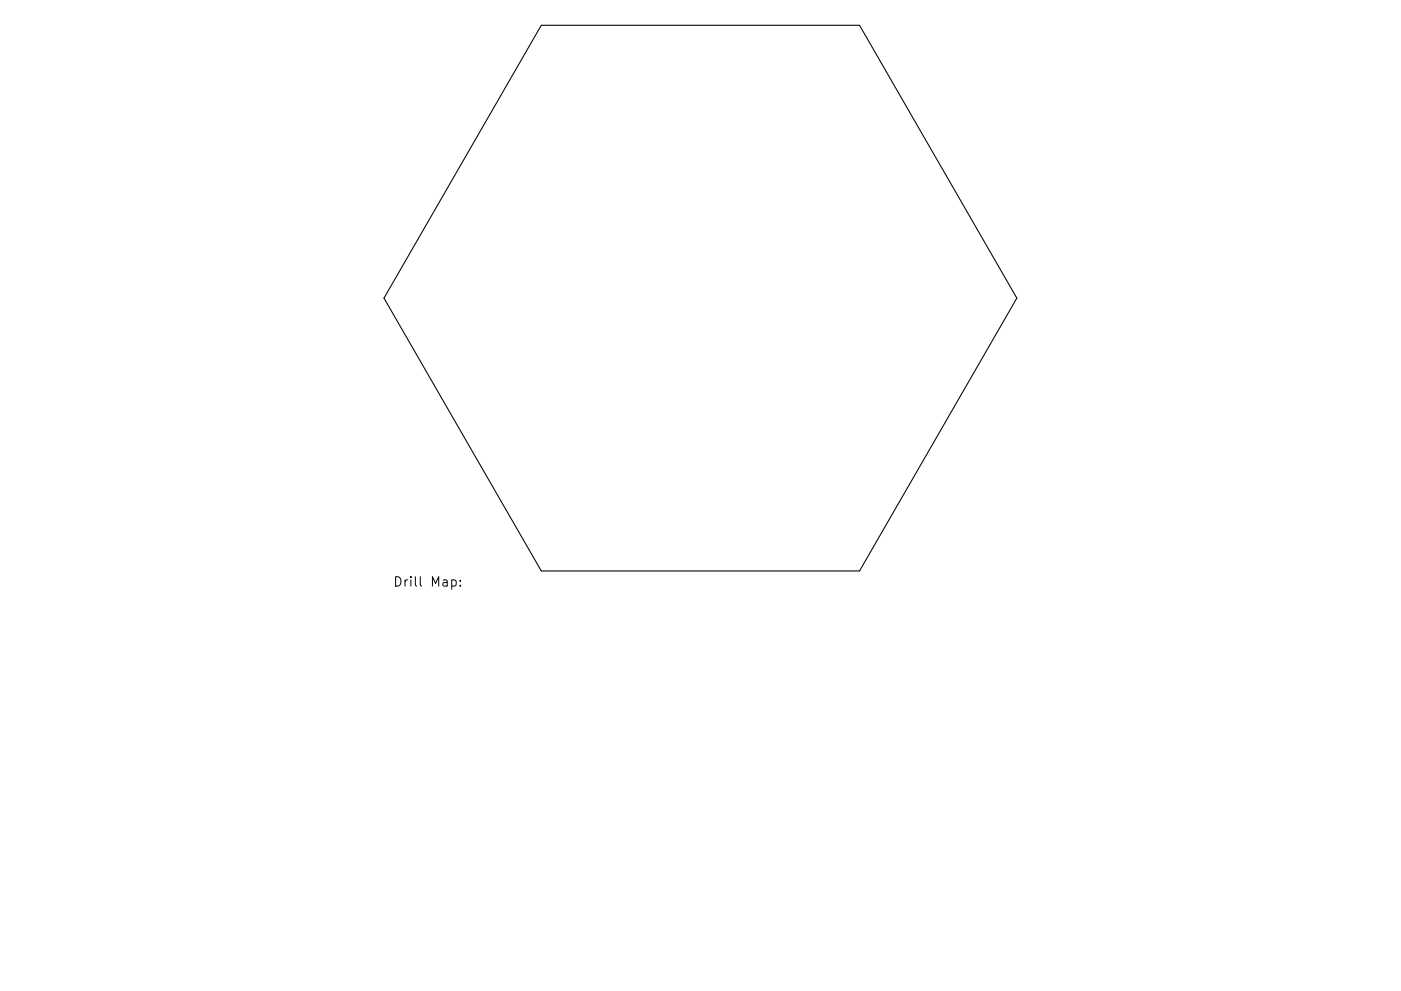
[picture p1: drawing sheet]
<svg xmlns="http://www.w3.org/2000/svg" width="297mm" height="210mm" viewBox="0 0 297 210" stroke-linecap="round" stroke-linejoin="round" font-family="sans-serif">
<defs><g id="words">
<text font-size="2.8" x="83.3" y="124.5">Drill Map:</text>
</g></defs>
<path d="M114.8 5.4h67.4l33.4 57.9-33.4 57.8h-67.4l-33.4-57.8z" fill="none" stroke="#000" stroke-width=".23"/>
<path d="M95.8 123.1l.6-.1 .3 .4v.6l-.2 .3h-.7M97.6 124.2v.2M97.6 123.1v.2" fill="none" stroke="#000" stroke-width=".21"/>
<use href="#words"/>
</svg>
